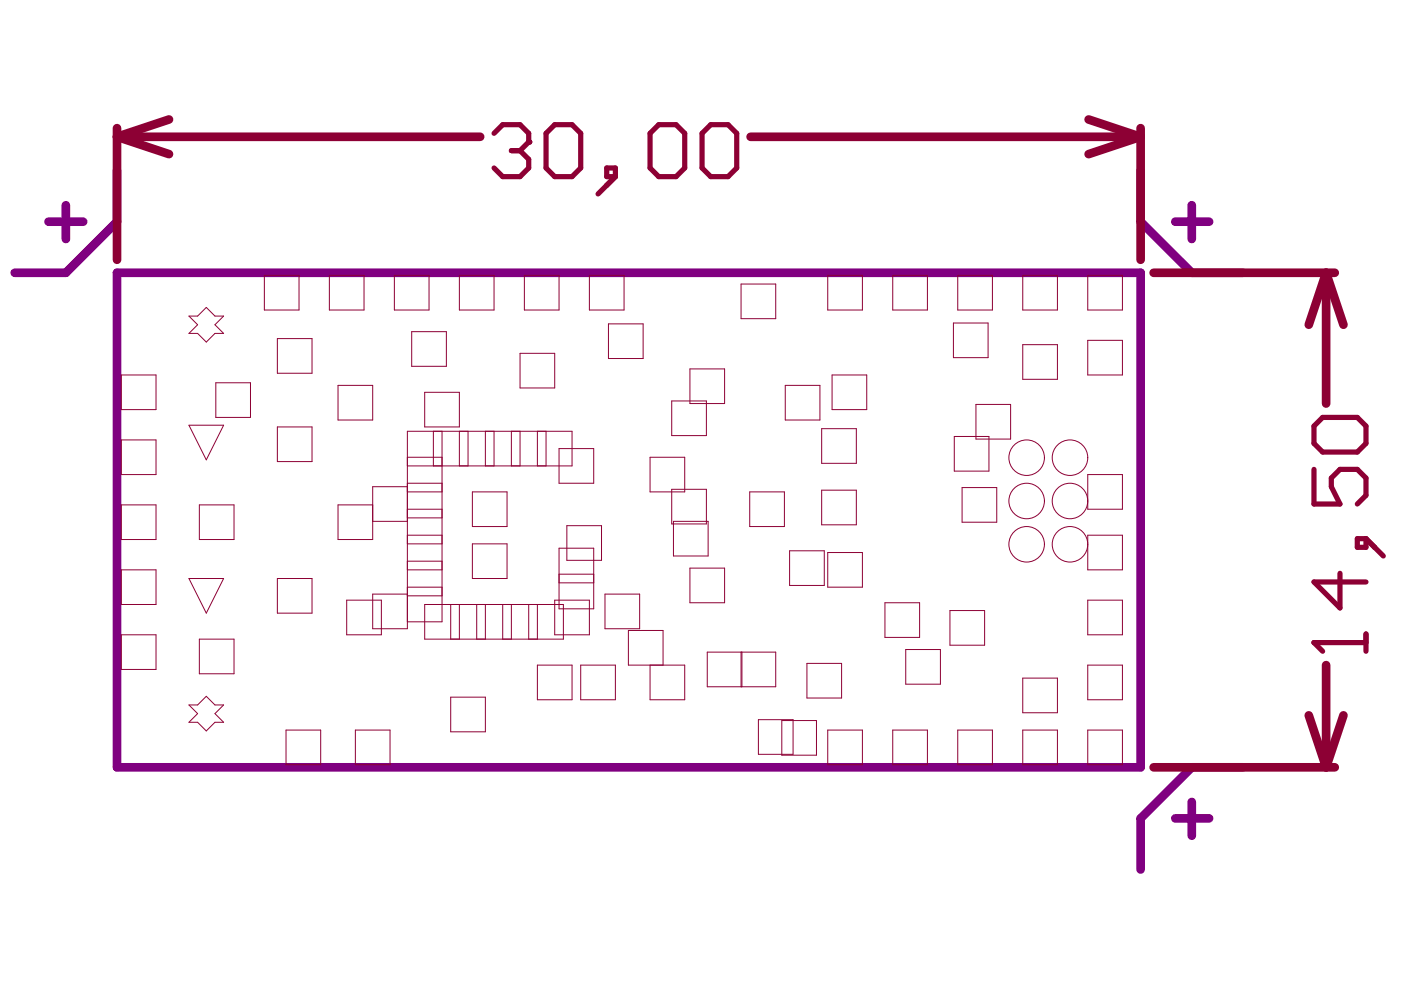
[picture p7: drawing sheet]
<svg xmlns="http://www.w3.org/2000/svg" width="297mm" height="210mm" viewBox="0 0 297 210" stroke-linecap="round" stroke-linejoin="round" font-family="sans-serif">
<path d="M24.8 36.2v10.8l-10.8 10.8h-10.9M241.8 36.2v10.8l10.9 10.8h10.8M10.3 47h7.3M14 43.5v7.2M24.8 57.8h217v104.9h-217zM249.2 47h7.2M252.7 43.5v7.2M249.2 173.5h7.2M252.7 170v7.2M263.5 162.7h-10.8l-10.9 10.8v10.9" fill="none" stroke="#800080" stroke-width="1.8"/>
<g fill="none" stroke="#8d0034" stroke-width="1.8">
<path d="M24.8 27.2v27.9M24.8 29l11 3.7M24.8 29h77M35.8 25.3l-11 3.7M159.1 29h82.7M230.8 25.3l11 3.7M241.8 27.2v27.9M241.8 29l-11 3.7M244.6 57.8h38.4M281.2 57.8l-3.7 11.1M281.2 57.8v27.8M281.2 57.8l3.6 11.1"/>
<path d="M277.5 151.7l3.7 11M281.2 141v21.7M284.8 151.7l-3.6 11M244.6 162.7h38.4"/>
</g>
<path d="M278.6 136.2h11M289.6 134.4v3.7" fill="none" stroke="#8d0034" stroke-width="1.1"/>
<circle cx="278.6" cy="136.2" r=".55" fill="#8d0034"/>
<path d="M104.7 28.3l1.9-1.9h3.7l1.8 1.9v1.8M278.6 90.3l1.8-1.8h7.4l1.8 1.8v3.7l-1.8 1.8h-7.4l-1.8-1.8zM278.6 99.5v7.4h5.5l-1.8-3.7v-1.8l1.8-1.9h3.7l1.8 1.9v3.6l-1.8 1.9M287.8 114.2h1.8v1.8h-1.8zM289.6 114.2l3.7 3.7M278.6 136.2l1.8 1.9M284.1 121.6v7.3l-5.5-5.5h11" fill="none" stroke="#8d0034" stroke-width="1.1"/>
<circle cx="112.1" cy="30.1" r=".55" fill="#8d0034"/>
<path d="M108.4 31.9h1.9M110.3 31.9l1.8 1.9v1.8l-1.8 1.9h-3.7l-1.9-1.9M112.1 30.1l-1.8 1.8M115.8 28.3l1.8-1.9h3.7l1.8 1.9v7.3l-1.8 1.9h-3.7l-1.8-1.9zM128.6 35.6h1.9v1.9h-1.9zM130.5 37.5l-3.7 3.6M137.8 28.3l1.9-1.9h3.6l1.9 1.9v7.3l-1.9 1.9h-3.6l-1.9-1.9zM148.9 28.3l1.8-1.9h3.7l1.8 1.9v7.3l-1.8 1.9h-3.7l-1.8-1.9z" fill="none" stroke="#8d0034" stroke-width="1.1"/>
<g fill="none" stroke="#8d0034" stroke-width=".21">
<path d="M56 58.4h7.4v7.3h-7.4zM69.8 58.4h7.4v7.3h-7.4zM83.6 58.4h7.4v7.3h-7.4zM97.4 58.4h7.3v7.3h-7.3zM111.2 58.4h7.3v7.3h-7.3zM125 58.4h7.3v7.3h-7.3zM175.5 58.4h7.3v7.3h-7.3zM189.3 58.4h7.3v7.3h-7.3zM203.1 58.4h7.3v7.3h-7.3zM216.8 58.4h7.4v7.3h-7.4zM230.6 58.4h7.4v7.3h-7.4zM25.7 79.5h7.4v7.3h-7.4z"/>
<path d="M40.1 67h1.8l1.8-1.8 1.9 1.8h1.8l-1.8 1.9 1.8 1.8h-1.8l-1.9 1.8-1.8-1.8h-1.8l1.8-1.8zM58.8 71.8h7.4v7.3h-7.4zM87.3 70.3h7.3v7.4h-7.3zM110.3 74.9h7.3v7.4h-7.3zM129 68.7h7.4v7.3h-7.4zM146.3 78.2h7.3v7.4h-7.3zM157.1 60.2h7.4v7.4h-7.4zM176.4 79.5h7.4v7.3h-7.4zM202.1 68.5h7.4v7.3h-7.4zM216.8 73.1h7.4v7.3h-7.4zM230.6 72.2h7.4v7.3h-7.4zM25.7 93.3h7.4v7.3h-7.4z"/>
<path d="M40.1 90.2h7.3l-3.7 7.3zM45.8 81.2h7.3v7.3h-7.3zM58.8 90.5h7.4v7.4h-7.4zM71.7 81.7h7.3v7.4h-7.3zM86.4 98.8h34.9v-7.4h-34.9v41.9h-7.4v-7.3h7.4M86.4 96.9h7.3M90 83.2h7.4v7.3h-7.4zM91.9 91.4v7.4M93.7 91.4v40.4h-7.3M97.4 91.4v7.4M99.2 91.4v7.4M102.9 91.4v7.4"/>
<path d="M104.7 91.4v7.4M108.4 91.4v7.4M110.3 91.4v7.4M113.9 91.4v7.4M115.8 91.4v7.4M118.5 95.1h7.4v7.4h-7.4zM137.8 96.9h7.4v7.4h-7.4zM142.4 85h7.4v7.4h-7.4zM166.5 81.7h7.3v7.4h-7.3zM174.2 90.9h7.4v7.3h-7.4zM202.3 92.5h7.4v7.4h-7.4zM206.9 85.7h7.4v7.4h-7.4z"/>
<path d="M25.7 107h7.4v7.4h-7.4zM42.3 107h7.3v7.4h-7.3zM79 110.5h7.4M86.4 103.2h-7.4v11.2h-7.3v-7.4h7.3M86.4 104.3h7.3M86.4 115.3h7.3M86.4 102.5h7.3M86.4 119h7.3M86.4 113.5h7.3M86.4 109.8h7.3M86.4 108h7.3M100.2 115.3h7.3v7.4h-7.3z"/>
<path d="M100.2 104.3h7.3v7.3h-7.3zM118.5 116.2h7.4v12.9h-7.4zM120.2 111.5h7.3v7.3h-7.3zM142.4 103.7h7.4v7.4h-7.4zM142.8 110.5h7.3v7.4h-7.3zM159 104.3h7.3v7.3h-7.3zM167.4 116.8h7.4v7.3h-7.4zM174.2 103.9h7.4v7.4h-7.4zM175.5 117.1h7.3v7.4h-7.3zM204 103.4h7.3v7.3h-7.3zM230.6 113.5h7.4v7.3h-7.4zM230.6 100.6h7.4v7.4h-7.4z"/>
<path d="M25.7 134.6h7.4v7.3h-7.4zM25.7 120.8h7.4v7.4h-7.4zM40.1 122.7h7.3l-3.7 7.3zM42.3 135.5h7.3v7.4h-7.3zM58.8 122.7h7.4v7.3h-7.4zM73.5 127.2h7.4v7.4h-7.4zM86.4 124.5h7.3M86.4 126.3h7.3M86.4 120.8h7.3M90 128.2h29.4v7.3h-29.4zM95.6 128.2v7.3M97.4 128.2v7.3"/>
<path d="M101.1 128.2v7.3M102.9 128.2v7.3M106.6 128.2v7.3M108.4 128.2v7.3M112.1 128.2v7.3M113.9 128.2v7.3M117.6 127.2h7.4v7.4h-7.4zM118.5 123.6h7.4M118.5 121.7h7.4M128.3 126h7.3v7.3h-7.3zM146.3 120.5h7.3v7.3h-7.3zM150 138.3h14.5v7.3h-14.5z"/>
<path d="M157.1 138.3v7.3M157.3 138.3v7.3M187.6 127.8h7.4v7.3h-7.4zM192 137.7h7.4v7.4h-7.4zM201.4 129.5h7.4v7.3h-7.4zM230.6 127.2h7.4v7.4h-7.4zM40.1 149.5h1.8l1.8-1.9 1.9 1.9h1.8l-1.8 1.8 1.8 1.8h-1.8l-1.9 1.9-1.8-1.9h-1.8l1.8-1.8zM60.6 154.8h7.4v7.3h-7.4zM75.3 154.8h7.4v7.3h-7.4zM95.6 147.8h7.3v7.4h-7.3zM113.9 141h7.4v7.4h-7.4zM123.1 141h7.4v7.4h-7.4z"/>
<path d="M137.8 141v7.4h7.4v-7.4h-12v-7.3h7.4v7.3M160.8 152.6h7.3v7.3h-7.3zM165.8 152.8h7.3v7.3h-7.3zM171.1 140.7h7.3v7.3h-7.3zM175.5 154.8h7.3v7.3h-7.3zM189.3 154.8h7.3v7.3h-7.3zM203.1 154.8h7.3v7.3h-7.3zM216.8 143.8h7.4v7.3h-7.4zM216.8 154.8h7.4v7.3h-7.4zM230.6 141h7.4v7.4h-7.4zM230.6 154.8h7.4v7.3h-7.4z"/>
<circle cx="217.7" cy="97" r="3.8"/>
<circle cx="226.9" cy="97" r="3.8"/>
<circle cx="217.7" cy="106.2" r="3.8"/>
<circle cx="217.7" cy="115.4" r="3.8"/>
<circle cx="226.9" cy="106.2" r="3.8"/>
<circle cx="226.9" cy="115.4" r="3.8"/>
</g>
</svg>
